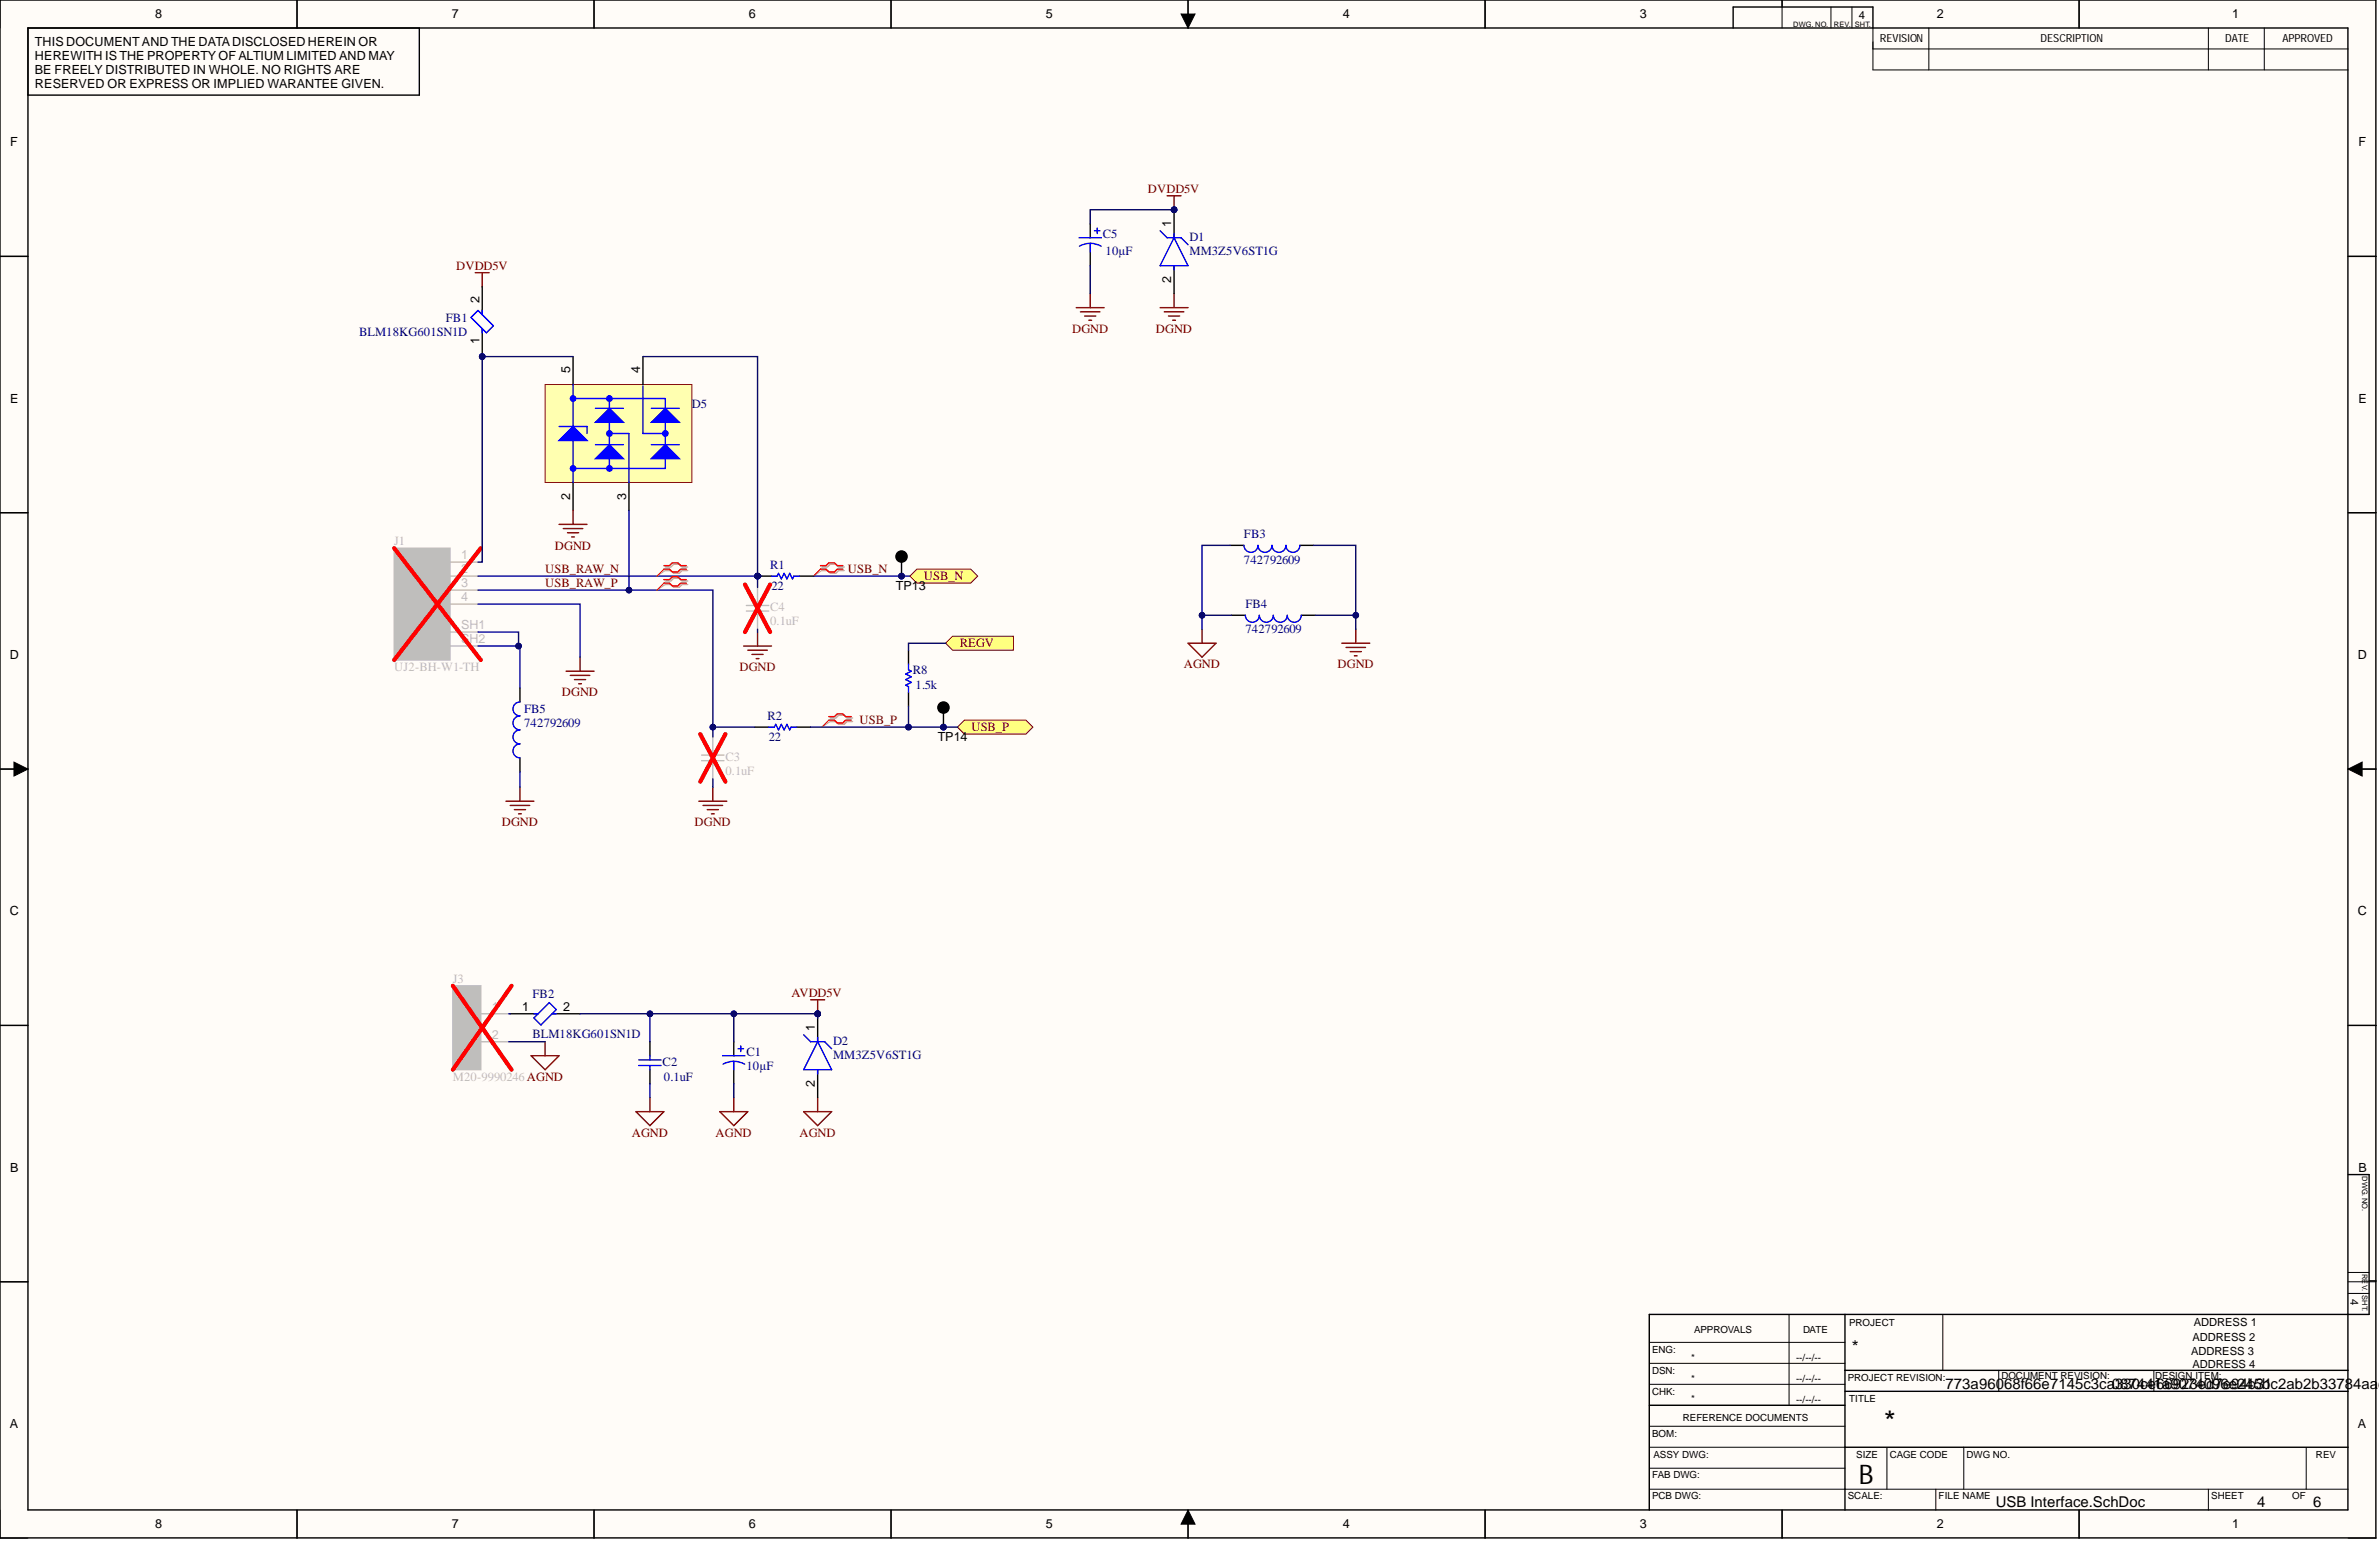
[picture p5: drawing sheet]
<svg xmlns="http://www.w3.org/2000/svg" width="431mm" height="279mm" viewBox="0 0 431 279" stroke-linecap="round" stroke-linejoin="round" font-family="sans-serif">
<defs><g id="words">
<text font-size="5.4" x="341.7" y="259.7">*</text>
<text font-size="4.9" x="337.1" y="269">B</text>
<text font-size="3.2" x="335.9" y="245.2">*</text>
<g font-size="2.7">
<text x="352.8" y="251.9">773a96068f66e7145c3ca330ce66923ed7e94b31</text>
<text x="383" y="251.9">087441a9074096e245bc2ab2b33784aac</text>
<text x="362" y="273.2">USB Interface.SchDoc</text>
<text x="409.4" y="273.2">4</text>
<text x="419.5" y="273.2">6</text>
</g>
<g font-size="2.3">
<text x="28.1" y="3.3">8</text>
<text x="82" y="3.3">7</text>
<text x="135.8" y="3.3">6</text>
<text x="189.7" y="3.3">5</text>
<text x="243.5" y="3.3">4</text>
<text x="297.4" y="3.3">3</text>
<text x="351.2" y="3.3">2</text>
<text x="404.8" y="3.3">1</text>
<text x="6.3" y="8.4">THIS DOCUMENTAND THE DATADISCLOSED HEREIN OR</text>
<text x="6.3" y="10.9">HEREWITH IS THE PROPERTY OF ALTIUM LIMITED AND MAY</text>
<text x="6.3" y="13.4">BE FREELY DISTRIBUTED IN WHOLE. NO RIGHTS ARE</text>
<text x="6.3" y="16">RESERVED OR EXPRESS OR IMPLIED WARANTEE GIVEN.</text>
<text x="1.9" y="26.5">F</text>
<text x="427.7" y="26.5">F</text>
<text x="212.4" y="41.1" transform="rotate(-90 212.4 41.1)">1</text>
<text x="212.4" y="51.4" transform="rotate(-90 212.4 51.4)">2</text>
<text x="86.9" y="55" transform="rotate(-90 86.9 55)">2</text>
<text x="86.9" y="62.5" transform="rotate(-90 86.9 62.5)">1</text>
<text x="103.4" y="67.7" transform="rotate(-90 103.4 67.7)">5</text>
<text x="116.1" y="67.7" transform="rotate(-90 116.1 67.7)">4</text>
<text x="1.9" y="73">E</text>
<text x="427.7" y="73">E</text>
<text x="103.4" y="90.7" transform="rotate(-90 103.4 90.7)">2</text>
<text x="113.6" y="90.7" transform="rotate(-90 113.6 90.7)">3</text>
<text x="162.5" y="107">TP13</text>
<text x="1.8" y="119.5">D</text>
<text x="427.6" y="119.5">D</text>
<text x="170.1" y="134.4">TP14</text>
<text x="1.8" y="166">C</text>
<text x="427.6" y="166">C</text>
<text x="94.7" y="183.3">1</text>
<text x="102.2" y="183.3">2</text>
<text x="147.8" y="186.9" transform="rotate(-90 147.8 186.9)">1</text>
<text x="147.8" y="197.2" transform="rotate(-90 147.8 197.2)">2</text>
<text x="1.9" y="212.5">B</text>
<text x="427.7" y="212.5">B</text>
<text x="1.8" y="258.9">A</text>
<text x="427.6" y="258.9">A</text>
<text x="28.1" y="277.1">8</text>
<text x="82" y="277.1">7</text>
<text x="135.8" y="277.1">6</text>
<text x="189.7" y="277.1">5</text>
<text x="243.5" y="277.1">4</text>
<text x="297.4" y="277.1">3</text>
<text x="351.2" y="277.1">2</text>
<text x="404.8" y="277.1">1</text>
</g>
<g font-size="2.3" fill="#800000">
<text x="208.2" y="35">DVDD5V</text>
<text x="82.7" y="48.9">DVDD5V</text>
<text x="194.4" y="60.3">DGND</text>
<text x="209.6" y="60.3">DGND</text>
<text x="100.6" y="99.6">DGND</text>
<text x="98.9" y="103.9">USB_RAW_N</text>
<text x="98.9" y="106.5">USB_RAW_P</text>
<text x="153.8" y="103.9">USB_N</text>
<text x="167.6" y="105.2">USB_N</text>
<text x="174.1" y="117.4">REGV</text>
<text x="134.1" y="121.7">DGND</text>
<text x="214.7" y="121.2">AGND</text>
<text x="242.6" y="121.2">DGND</text>
<text x="101.9" y="126.3">DGND</text>
<text x="155.9" y="131.3">USB_P</text>
<text x="176.2" y="132.6">USB_P</text>
<text x="91" y="149.8">DGND</text>
<text x="126" y="149.8">DGND</text>
<text x="143.6" y="180.8">AVDD5V</text>
<text x="114.6" y="206.1">AGND</text>
<text x="129.8" y="206.1">AGND</text>
<text x="145" y="206.1">AGND</text>
</g>
<g font-size="2.3" fill="#000080">
<text x="200" y="43.1">C5</text>
<text x="200.5" y="46.1">10µF</text>
<text x="215.7" y="43.6">D1</text>
<text x="215.7" y="46.1">MM3Z5V6ST1G</text>
<text x="80.9" y="58.3">FB1</text>
<text x="65.1" y="60.9">BLM18KG601SN1D</text>
<text x="125.5" y="74">D5</text>
<text x="225.6" y="97.6">FB3</text>
<text x="139.7" y="103.2">R1</text>
<text x="139.9" y="107">22</text>
<text x="225.6" y="102.2">742792609</text>
<text x="225.9" y="110.3">FB4</text>
<text x="225.9" y="114.9">742792609</text>
<text x="165.5" y="122.2">R8</text>
<text x="166" y="125">1.5k</text>
<text x="95.1" y="129.3">FB5</text>
<text x="95.1" y="131.8">742792609</text>
<text x="139.2" y="130.6">R2</text>
<text x="139.4" y="134.4">22</text>
<text x="96.6" y="181">FB2</text>
<text x="96.6" y="188.1">BLM18KG601SN1D</text>
<text x="135.4" y="191.4">C1</text>
<text x="151.1" y="189.4">D2</text>
<text x="151.1" y="191.9">MM3Z5V6ST1G</text>
<text x="120.2" y="193.2">C2</text>
<text x="120.4" y="196">0.1uF</text>
<text x="135.4" y="194">10µF</text>
</g>
<g font-size="2.3" fill="#bfbebc">
<text x="71.5" y="98.9">J1</text>
<text x="83.6" y="101.4">1</text>
<text x="78.7" y="107.8">3</text>
<text x="83.6" y="103.9">2</text>
<text x="83.6" y="106.5">3</text>
<text x="78.7" y="110.3">4</text>
<text x="83.6" y="109">4</text>
<text x="139.7" y="110.8">C4</text>
<text x="139.7" y="113.3">0.1uF</text>
<text x="71.7" y="115.4">SHIELD</text>
<text x="71.7" y="117.9">SHIELD</text>
<text x="83.6" y="114.1">SH1</text>
<text x="83.6" y="116.6">SH2</text>
<text x="71.5" y="121.7">UJ2-BH-W1-TH</text>
<text x="131.6" y="137.9">C3</text>
<text x="131.6" y="140.5">0.1uF</text>
<text x="82.1" y="178.2">J3</text>
<text x="84.6" y="182.8">1</text>
<text x="89.2" y="183.3">1</text>
<text x="89.2" y="188.4">2</text>
<text x="82.1" y="196">M20-9990246 AGND</text>
</g>
<g font-size="2">
<text x="337.1" y="3.4">4</text>
<text x="340.9" y="7.7">REVISION</text>
<text x="370.1" y="7.7">DESCRIPTION</text>
<text x="403.5" y="7.7">DATE</text>
<text x="413.9" y="7.7">APPROVED</text>
<text x="426.3" y="235.5" transform="rotate(90 426.3 235.5)">4</text>
<text x="397.4" y="245.8">ADDRESS 3</text>
<text x="397.6" y="243">ADDRESS 2</text>
<text x="397.9" y="240.4">ADDRESS 1</text>
<text x="397.6" y="248">ADDRESS 4</text>
</g>
<g font-size="1.8">
<text x="299.6" y="245.2">ENG:</text>
<text x="307.2" y="241.7">APPROVALS</text>
<text x="327" y="241.7">DATE</text>
<text x="335.4" y="240.4">PROJECT</text>
<text x="299.6" y="249">DSN:</text>
<text x="306.7" y="246.8">*</text>
<text x="306.7" y="250.6">*</text>
<text x="325.7" y="246.8">--/--/--</text>
<text x="325.7" y="250.6">--/--/--</text>
<text x="335.1" y="250.3">PROJECT REVISION:</text>
<text x="363" y="250.1">DOCUMENT REVISION:</text>
<text x="390.9" y="250.1">DESIGN ITEM:</text>
<text x="299.6" y="252.9">CHK:</text>
<text x="305.2" y="257.7">REFERENCE DOCUMENTS</text>
<text x="306.7" y="254.1">*</text>
<text x="325.7" y="254.4">--/--/--</text>
<text x="335.4" y="254.1">TITLE</text>
<text x="299.6" y="260.5">BOM:</text>
<text x="299.6" y="268.1">FAB DWG:</text>
<text x="299.9" y="264.3">ASSY DWG:</text>
<text x="336.6" y="264.3">SIZE</text>
<text x="342.7" y="264.3">CAGE CODE</text>
<text x="356.7" y="264.3">DWG NO.</text>
<text x="420" y="264.3">REV</text>
<text x="299.6" y="271.9">PCB DWG:</text>
<text x="335.1" y="271.9">SCALE:</text>
<text x="351.6" y="271.9">FILE NAME</text>
<text x="401" y="271.9">SHEET</text>
<text x="415.7" y="271.9">OF</text>
</g>
<g font-size="1.4">
<text x="325.2" y="4.8">DWG. NO.</text>
<text x="332.6" y="4.8">REV.</text>
<text x="336.4" y="4.8">SHT.</text>
</g>
<g font-size="1.3">
<text x="428.4" y="213.2" transform="rotate(90 428.4 213.2)">DWG. NO.</text>
<text x="428.4" y="231" transform="rotate(90 428.4 231)">REV.</text>
<text x="428.4" y="234.8" transform="rotate(90 428.4 234.8)">SHT.</text>
</g>
</g></defs>
<g fill="#fffcf8">
<path d="M0 0h430.9v278.9h-430.9z" fill-rule="evenodd"/>
<path d="M5.1 5.1h420.8v268.7h-420.8z" fill-rule="evenodd"/>
</g>
<g fill="none" stroke="#000" stroke-width=".18">
<path d="M0 0v5.1M53.9 0v5.1M107.7 0v5.1M161.6 0v5.1M214.2 2.5h2.5l-1.2 2.6zM215.5 0v5.1M269.3 0v5.1M323.2 0v5.1M332.1 1.3v3.8M335.9 1.3v3.8M339.7 5.1v7.6h86.2M339.7 8.9h86.2"/>
<path d="M349.8 5.1v7.6M377.1 0v5.1M400.5 5.1v7.6M410.6 5.1v7.6M0 46.5h5.1M425.9 46.5h5M0 93h5.1M425.9 93h5M0 139.4h5.1M2.5 138.2l2.6 1.2-2.6 1.3zM425.9 139.4l2.5-1.2v2.5zM425.9 139.4h5"/>
<path d="M0 185.9h5.1M425.9 185.9h5M0 232.4h5.1M324.5 238.3v16.5M352.3 238.3v10.2M425.9 232.4h5M425.9 234.5h3.8M425.9 230.7h3.8M299.1 247.2h35.5M299.1 243.4h35.5M299.1 251h35.5M299.1 258.6h35.5"/>
<path d="M362.5 248.5v3.8M390.6 248.5v3.8M0 273.8v5.1h5.1M53.9 273.8v5.1M107.7 273.8v5.1M161.6 273.8v5.1M215.5 273.8l1.2 2.5h-2.5zM215.5 273.8v5.1M269.3 273.8v5.1M299.1 270h126.8M299.1 262.4h35.5M299.1 266.2h35.5"/>
<path d="M323.2 273.8v5.1M342.2 262.4v7.6M351.1 270v3.8M356.1 262.4v7.6M377.1 273.8v5.1M400.5 270v3.8M418.2 262.4v7.6M425.9 278.9h5"/>
</g>
<g fill="none" stroke="#000" stroke-width=".25">
<path d="M0 0h430.9v278.8h-430.9zM5.1 5.1h420.7v268.7h-420.7zM53.9 0v5.1M76 5.1v12.1h-70.9M107.7 0v5.1M161.6 0v5.1M215.5 0v5.1M269.3 0v5.1M314.3 5.1v-3.8h25.4v3.8M323.2 0v1.3M377.1 0v5.1M0 46.5h5.1"/>
<path d="M425.9 46.5h5M0 93h5.1M425.9 93h5M0 139.4h5.1M425.9 139.4h5M0 185.9h5.1M425.9 185.9h5M425.9 213h3.8v25.3h-130.6v35.5M0 232.4h5.1M334.6 238.3v35.5M429.7 232.2h1.2M299.1 254.8h35.5"/>
<path d="M334.6 248.5h91.3M334.6 252.3h91.3M53.9 273.8v5.1M107.7 273.8v5.1M161.6 273.8v5.1M215.5 273.8v5.1M269.3 273.8v5.1M323.2 273.8v5.1M334.6 262.4h91.3M377.1 273.8v5.1"/>
</g>
<path d="M214.2 2.5h2.5l-1.2 2.6zM2.5 138.2l2.6 1.2-2.6 1.3zM425.9 139.4l2.5-1.2v2.5zM215.5 273.8l1.2 2.5h-2.5z" fill="#000"/>
<path d="M71.5 99.4h10.1v20.3h-10.1z" fill-rule="evenodd" fill="#bfbebc"/>
<path d="M71.5 99.4h10.1v20.3h-10.1zM81.6 101.9h5.1M81.6 104.5h5.1M81.6 107h5.1M81.6 109.5h5.1M81.6 114.6h5.1M81.6 117.1h5.1" fill="none" stroke="#bfbebc" stroke-width=".25"/>
<path d="M71.5 99.4l15.7 20.3M87.2 99.4l-15.7 20.3" fill="none" stroke="#f00" stroke-width=".76"/>
<path d="M105.2 119.2v2.5M102.7 121.7h5M103.4 122.5h3.6M104.2 123.2h2M104.9 124h.5M91.8 145.3h5M92.5 146h3.6M93.3 146.8h2M94 147.6h.5M94.3 142.7v2.6" fill="none" stroke="#800000" stroke-width=".25"/>
<path d="M136.9 131.8h2.5M144.5 131.8h2.5" fill="none" stroke="#000" stroke-width=".25"/>
<path d="M139.4 131.8h1l.3-.5 .5 1 .5-1 .5 1 .5-1 .5 1 .3-.5h1" fill="none" stroke="#00f" stroke-width=".25"/>
<circle cx="137.4" cy="104.5" r=".51" fill="#000080"/>
<circle cx="137.4" cy="104.5" r=".51" fill="none" stroke="#000080" stroke-width=".18"/>
<path d="M137.4 104.5h2.5M145 104.5h2.5" fill="none" stroke="#000" stroke-width=".25"/>
<circle cx="137.4" cy="104.5" r=".51" fill="#000080"/>
<circle cx="137.4" cy="104.5" r=".51" fill="none" stroke="#000080" stroke-width=".18"/>
<path d="M195.7 43.1h4M197.7 44.1l.8 .1 1.2 .4M197.7 44.1l-.8 .1-1.1 .4M197.7 44.1v1.5M198.5 41.8h1M199 41.3v1M139.9 104.5h1l.3-.6 .5 1.1 .5-1.1 .5 1.1 .5-1.1 .5 1.1 .3-.5h1" fill="none" stroke="#00f" stroke-width=".25"/>
<path d="M149 102.8h1.1l.5-.5h1l.5 .5h1M149 103.4h1.1l.5 .5h1l.5-.5h1M150.6 130.2h1l.5-.5h1l.5 .5h1M150.6 130.8h1l.5 .5h1l.5-.5h1" fill="none" stroke="#d0a19e" stroke-width=".25"/>
<path d="M149 103.4l-1.5 1.1M150.6 130.8l-1.6 1" fill="none" stroke="#d0a19e" stroke-width=".18"/>
<path d="M148.8 102.6h1l.5-.6h1l.5 .6h1.1M148.8 103.2h1l.5 .5h1l.5-.5h1.1M150.3 129.9h1l.5-.5h1.1l.5 .5h1M150.3 130.6h1l.5 .5h1.1l.5-.5h1" fill="none" stroke="#f00" stroke-width=".25"/>
<path d="M148.8 103.2l-1.3 1.3M150.3 130.6l-1.3 1.2" fill="none" stroke="#f00" stroke-width=".18"/>
<path d="M197.7 40.6v2.5M197.7 45.6v2.6" fill="none" stroke="#000" stroke-width=".25"/>
<g fill="none" stroke="#800000" stroke-width=".25">
<path d="M195.2 55.8h5.1M195.9 56.5h3.6M196.7 57.3h2M197.5 58.1h.5M197.7 53.2v2.6M210.4 55.8h5.1M211.2 56.5h3.5M211.9 57.3h2M212.7 58.1h.5M212.9 53.2v2.6M134.9 117.1h5M135.6 117.9h3.6"/>
<path d="M136.4 118.7h2M137.1 119.4h.5M137.4 114.6v2.5M215.5 116.6h5l-2.5 2.6zM218 114.1v2.5M243.3 116.6h5.1M244.1 117.4h3.6M244.9 118.1h2M245.6 118.9h.5M245.9 114.1v2.5M126.7 145.3h5.1M127.5 146h3.6"/>
<path d="M128.3 146.8h2M129 147.6h.5M129.3 142.7v2.6"/>
</g>
<path d="M135.4 110.8h4M135.4 109.8h4M137.4 106.5v3.3M137.4 110.8v3.3M127.2 137.9h4.1M127.2 136.9h4.1M129.3 133.6v3.3M129.3 137.9v3.3" fill="none" stroke="#bfbebc" stroke-width=".25"/>
<path d="M135.1 106l4.6 8.6M139.7 106l-4.6 8.6M127 133.1l4.6 8.6M131.6 133.1l-4.6 8.6" fill="none" stroke="#f00" stroke-width=".76"/>
<path d="M166.3 103.2h9.7l1.3 1.3-1.3 1.2h-9.7l-1.3-1.2z" fill-rule="evenodd" fill="#ffff80"/>
<path d="M166.3 103.2h9.7l1.3 1.3-1.3 1.2h-9.7l-1.3-1.2z" fill="none" stroke="#800000" stroke-width=".18"/>
<path d="M174.9 130.6h11.2l1.2 1.2-1.2 1.3h-11.2l-1.3-1.3z" fill-rule="evenodd" fill="#ffff80"/>
<path d="M174.9 130.6h11.2l1.2 1.2-1.2 1.3h-11.2l-1.3-1.3z" fill="none" stroke="#800000" stroke-width=".18"/>
<path d="M211.7 35.5h2.5M212.9 35.5v2.5" fill="none" stroke="#800000" stroke-width=".25"/>
<circle cx="212.9" cy="38" r=".51" fill="#000080"/>
<circle cx="212.9" cy="38" r=".51" fill="none" stroke="#000080" stroke-width=".18"/>
<path d="M164.8 117.9v2.5M164.8 125.5v2.5" fill="none" stroke="#000" stroke-width=".25"/>
<path d="M164.8 120.4v1l.5 .3-1 .5 1 .5-1 .5 1 .5-1 .5 .5 .3v1" fill="none" stroke="#00f" stroke-width=".25"/>
<path d="M172.8 115.4h11v2.5h-11l-1.3-1.3z" fill-rule="evenodd" fill="#ffff80"/>
<path d="M172.8 115.4h11v2.5h-11l-1.3-1.3z" fill="none" stroke="#800000" stroke-width=".18"/>
<circle cx="212.9" cy="38" r=".51" fill="#000080"/>
<circle cx="212.9" cy="38" r=".51" fill="none" stroke="#000080" stroke-width=".18"/>
<path d="M212.9 38v5.1M212.9 48.2v5" fill="none" stroke="#000" stroke-width=".25"/>
<circle cx="212.9" cy="38" r=".51" fill="#000080"/>
<circle cx="212.9" cy="38" r=".51" fill="none" stroke="#000080" stroke-width=".18"/>
<path d="M210.4 41.8l1.3 1.3h2.5l1.3 1.3M212.9 43.1l2.6 5.1h-5.1zM212.9 42.3v.8M212.9 48.2v.7" fill="none" stroke="#00f" stroke-width=".25"/>
<path d="M98.9 69.7h26.6v17.8h-26.6z" fill-rule="evenodd" fill="#ffffb0"/>
<path d="M98.9 69.7h26.6v17.8h-26.6z" fill="none" stroke="#800000" stroke-width=".18"/>
<path d="M103.9 64.7v5M116.6 64.7v5M103.9 87.5v5M114.1 87.5v5" fill="none" stroke="#000" stroke-width=".25"/>
<path d="M120.7 80.6l2.5 2.6h-5.1z" fill="#00f"/>
<path d="M118.1 80.6h5.1M120.7 80.6l2.5 2.6h-5.1z" fill="none" stroke="#00f" stroke-width=".25"/>
<path d="M120.7 74l2.5 2.6h-5.1z" fill="#00f"/>
<path d="M118.1 74h5.1M120.7 74l2.5 2.6h-5.1z" fill="none" stroke="#00f" stroke-width=".25"/>
<path d="M110.5 80.6l2.6 2.6h-5.1z" fill="#00f"/>
<path d="M108 80.6h5.1M110.5 80.6l2.6 2.6h-5.1z" fill="none" stroke="#00f" stroke-width=".25"/>
<path d="M110.5 74l2.6 2.6h-5.1z" fill="#00f"/>
<path d="M103.9 72.3h16.8v1.7M108 74h5.1M110.5 74l2.6 2.6h-5.1zM110.5 72.3v2M110.5 76.1v5M116.6 78.6h4.1M120.7 76.1v5M110.5 83.2v1.7M120.7 83.2v1.7h-16.8" fill="none" stroke="#00f" stroke-width=".25"/>
<path d="M110.5 78.4l.2 .1-.1 .3-.3-.1 .1-.3M120.7 78.4l.2 .1-.1 .3-.3-.1 .1-.3" fill="none" stroke="#00f" stroke-width=".76"/>
<path d="M103.9 77.3l2.6 2.6h-5.1z" fill="#00f"/>
<path d="M101.4 77.3h5.1v1.3M103.9 77.3l2.6 2.6h-5.1zM103.9 69.7v8.4M103.9 79.4v8.1M110.3 78.6h3.8v8.9M116.6 70v8.6M225.6 98.9a1.27 1.27 0 0 0 1.3 1.2 1.27 1.27 0 0 0 1.2-1.2 1.27 1.27 0 0 0 1.3 1.2 1.27 1.27 0 0 0 1.3-1.2 1.27 1.27 0 0 0 1.2 1.2 1.27 1.27 0 0 0 1.3-1.2 1.27 1.27 0 0 0 1.3 1.2 1.27 1.27 0 0 0 1.2-1.2M225.9 111.6a1.27 1.27 0 0 0 1.2 1.2 1.27 1.27 0 0 0 1.3-1.2 1.27 1.27 0 0 0 1.3 1.2 1.27 1.27 0 0 0 1.2-1.2 1.27 1.27 0 0 0 1.3 1.2 1.27 1.27 0 0 0 1.3-1.2 1.27 1.27 0 0 0 1.2 1.2 1.27 1.27 0 0 0 1.3-1.2M94.3 127.3a1.27 1.27 0 0 0-1.3 1.2 1.27 1.27 0 0 0 1.3 1.3 1.27 1.27 0 0 0-1.3 1.3 1.27 1.27 0 0 0 1.3 1.2 1.27 1.27 0 0 0-1.3 1.3 1.27 1.27 0 0 0 1.3 1.3 1.27 1.27 0 0 0-1.3 1.2 1.27 1.27 0 0 0 1.3 1.3" fill="none" stroke="#00f" stroke-width=".25"/>
<path d="M103.9 72l.2 .2-.1 .3-.3-.1 .1-.3M110.5 72l.2 .2-.1 .3-.3-.1 .1-.3M103.9 84.7l.2 .1-.1 .3-.3-.1 .1-.3M110.5 84.7l.2 .1-.1 .3-.3-.1 .1-.3" fill="none" stroke="#00f" stroke-width=".76"/>
<path d="M101.4 95.1h5.1M102.2 95.8h3.5M102.9 96.6h2M103.7 97.4h.5M103.9 92.5v2.6" fill="none" stroke="#800000" stroke-width=".25"/>
<path d="M223.1 98.9h2.5M235.7 98.9h2.6M223.3 111.6h2.6M236 111.6h2.5M94.3 124.7v2.6M94.3 137.4v2.5" fill="none" stroke="#000" stroke-width=".25"/>
<circle cx="163.5" cy="104.5" r=".51" fill="#000080"/>
<circle cx="163.5" cy="104.5" r=".51" fill="none" stroke="#000080" stroke-width=".18"/>
<circle cx="163.5" cy="100.9" r="1.02" fill="#000"/>
<g fill="none" stroke="#000" stroke-width=".25">
<path d="M163.5 101.9v2.6"/>
<circle cx="163.5" cy="100.9" r="1.02"/>
</g>
<circle cx="163.5" cy="104.5" r=".51" fill="#000080"/>
<circle cx="163.5" cy="104.5" r=".51" fill="none" stroke="#000080" stroke-width=".18"/>
<circle cx="171.1" cy="131.8" r=".51" fill="#000080"/>
<circle cx="171.1" cy="131.8" r=".51" fill="none" stroke="#000080" stroke-width=".18"/>
<circle cx="171.1" cy="128.3" r="1.02" fill="#000"/>
<g fill="none" stroke="#000" stroke-width=".25">
<path d="M171.1 129.3v2.5"/>
<circle cx="171.1" cy="128.3" r="1.02"/>
</g>
<circle cx="171.1" cy="131.8" r=".51" fill="#000080"/>
<circle cx="171.1" cy="131.8" r=".51" fill="none" stroke="#000080" stroke-width=".18"/>
<path d="M212.9 38.3v-.3h-15.2v2.6" fill="none" stroke="#000080" stroke-width=".25"/>
<circle cx="212.9" cy="38" r=".51" fill="#000080"/>
<circle cx="212.9" cy="38" r=".51" fill="none" stroke="#000080" stroke-width=".18"/>
<path d="M147.5 104.5h17.5" fill="none" stroke="#000080" stroke-width=".25"/>
<circle cx="163.5" cy="104.5" r=".51" fill="#000080"/>
<circle cx="163.5" cy="104.5" r=".51" fill="none" stroke="#000080" stroke-width=".18"/>
<path d="M137.4 104.5v2M137.4 114.1v.5" fill="none" stroke="#000080" stroke-width=".25"/>
<circle cx="137.4" cy="104.5" r=".51" fill="#000080"/>
<circle cx="137.4" cy="104.5" r=".51" fill="none" stroke="#000080" stroke-width=".18"/>
<path d="M86.7 104.5h51.4" fill="none" stroke="#000080" stroke-width=".25"/>
<circle cx="137.4" cy="104.5" r=".51" fill="#000080"/>
<circle cx="137.4" cy="104.5" r=".51" fill="none" stroke="#000080" stroke-width=".18"/>
<path d="M114.1 92.5v14.5M129.3 141.2v1.5" fill="none" stroke="#000080" stroke-width=".25"/>
<circle cx="114.1" cy="107" r=".51" fill="#000080"/>
<circle cx="114.1" cy="107" r=".51" fill="none" stroke="#000080" stroke-width=".18"/>
<path d="M116.6 64.7h20.8v39.8" fill="none" stroke="#000080" stroke-width=".25"/>
<circle cx="137.4" cy="104.5" r=".51" fill="#000080"/>
<circle cx="137.4" cy="104.5" r=".51" fill="none" stroke="#000080" stroke-width=".18"/>
<path d="M86.7 109.5h18.5v9.7M86.7 107h42.6v26.6" fill="none" stroke="#000080" stroke-width=".25"/>
<circle cx="114.1" cy="107" r=".51" fill="#000080"/>
<circle cx="114.1" cy="107" r=".51" fill="none" stroke="#000080" stroke-width=".18"/>
<circle cx="129.3" cy="131.8" r=".51" fill="#000080"/>
<circle cx="129.3" cy="131.8" r=".51" fill="none" stroke="#000080" stroke-width=".18"/>
<path d="M129.3 131.8h7.6" fill="none" stroke="#000080" stroke-width=".25"/>
<circle cx="129.3" cy="131.8" r=".51" fill="#000080"/>
<circle cx="129.3" cy="131.8" r=".51" fill="none" stroke="#000080" stroke-width=".18"/>
<path d="M86.7 114.6h7.3v2.5h-7.3M171.5 116.6h-6.7v1.3" fill="none" stroke="#000080" stroke-width=".25"/>
<circle cx="94" cy="117.1" r=".51" fill="#000080"/>
<circle cx="94" cy="117.1" r=".51" fill="none" stroke="#000080" stroke-width=".18"/>
<path d="M94 117.1h.3v7.6" fill="none" stroke="#000080" stroke-width=".25"/>
<circle cx="94" cy="117.1" r=".51" fill="#000080"/>
<circle cx="94" cy="117.1" r=".51" fill="none" stroke="#000080" stroke-width=".18"/>
<path d="M223.1 98.9h-5.1v15.2M94.3 139.9v2.8" fill="none" stroke="#000080" stroke-width=".25"/>
<circle cx="218" cy="111.6" r=".51" fill="#000080"/>
<circle cx="218" cy="111.6" r=".51" fill="none" stroke="#000080" stroke-width=".18"/>
<path d="M218 111.6h5.3" fill="none" stroke="#000080" stroke-width=".25"/>
<circle cx="218" cy="111.6" r=".51" fill="#000080"/>
<circle cx="218" cy="111.6" r=".51" fill="none" stroke="#000080" stroke-width=".18"/>
<path d="M238.3 98.9h7.6v15.2" fill="none" stroke="#000080" stroke-width=".25"/>
<circle cx="245.9" cy="111.6" r=".51" fill="#000080"/>
<circle cx="245.9" cy="111.6" r=".51" fill="none" stroke="#000080" stroke-width=".18"/>
<path d="M238.5 111.6h7.4" fill="none" stroke="#000080" stroke-width=".25"/>
<circle cx="245.9" cy="111.6" r=".51" fill="#000080"/>
<circle cx="245.9" cy="111.6" r=".51" fill="none" stroke="#000080" stroke-width=".18"/>
<path d="M147 131.8h26.6" fill="none" stroke="#000080" stroke-width=".25"/>
<circle cx="164.8" cy="131.8" r=".51" fill="#000080"/>
<circle cx="164.8" cy="131.8" r=".51" fill="none" stroke="#000080" stroke-width=".18"/>
<circle cx="171.1" cy="131.8" r=".51" fill="#000080"/>
<circle cx="171.1" cy="131.8" r=".51" fill="none" stroke="#000080" stroke-width=".18"/>
<path d="M164.8 128v3.8" fill="none" stroke="#000080" stroke-width=".25"/>
<circle cx="164.8" cy="131.8" r=".51" fill="#000080"/>
<circle cx="164.8" cy="131.8" r=".51" fill="none" stroke="#000080" stroke-width=".18"/>
<path d="M197.7 48.2v5" fill="none" stroke="#000080" stroke-width=".25"/>
<path d="M117.9 188.9v2.5M117.9 194v2.5M133.1 188.9v2.5M133.1 194v2.5" fill="none" stroke="#000" stroke-width=".25"/>
<path d="M115.8 193.2h4.1M115.8 192.2h4.1M117.9 191.4v.8M117.9 193.2v.8M131.1 191.4h4M133.1 192.4l.8 .1 1.2 .4M133.1 192.4l-.8 .1-1.2 .4M133.1 192.4v1.6M133.8 190.1h1.1M134.3 189.6v1.1" fill="none" stroke="#00f" stroke-width=".25"/>
<path d="M117.9 199v2.6M133.1 199v2.6M147 181.3h2.6M148.3 181.3v2.5M148.3 199v2.6M115.3 201.6h5.1l-2.5 2.5zM130.5 201.6h5.1l-2.5 2.5zM145.8 201.6h5l-2.5 2.5z" fill="none" stroke="#800000" stroke-width=".25"/>
<circle cx="148.3" cy="183.8" r=".51" fill="#000080"/>
<circle cx="148.3" cy="183.8" r=".51" fill="none" stroke="#000080" stroke-width=".18"/>
<circle cx="148.3" cy="183.8" r=".51" fill="#000080"/>
<circle cx="148.3" cy="183.8" r=".51" fill="none" stroke="#000080" stroke-width=".18"/>
<path d="M148.3 183.8v5.1M148.3 194v5" fill="none" stroke="#000" stroke-width=".25"/>
<circle cx="148.3" cy="183.8" r=".51" fill="#000080"/>
<circle cx="148.3" cy="183.8" r=".51" fill="none" stroke="#000080" stroke-width=".18"/>
<path d="M96.8 183.8h.8M99.6 181.8l1.3 1.2-2.8 2.8-1.3-1.2zM100.1 183.8h.8M145.8 187.6l1.2 1.3h2.6l1.2 1.2M148.3 188.9l2.5 5.1h-5zM148.3 188.1v.8M148.3 194v.7" fill="none" stroke="#00f" stroke-width=".25"/>
<path d="M92.5 183.8h5.1M100.1 183.8h5.1" fill="none" stroke="#000" stroke-width=".25"/>
<path d="M105.2 183.8h43.1M117.9 196.5v2.5" fill="none" stroke="#000080" stroke-width=".25"/>
<circle cx="117.9" cy="183.8" r=".51" fill="#000080"/>
<circle cx="117.9" cy="183.8" r=".51" fill="none" stroke="#000080" stroke-width=".18"/>
<circle cx="133.1" cy="183.8" r=".51" fill="#000080"/>
<circle cx="133.1" cy="183.8" r=".51" fill="none" stroke="#000080" stroke-width=".18"/>
<circle cx="148.3" cy="183.8" r=".51" fill="#000080"/>
<circle cx="148.3" cy="183.8" r=".51" fill="none" stroke="#000080" stroke-width=".18"/>
<path d="M133.1 183.8v5.1M133.1 196.5v2.5" fill="none" stroke="#000080" stroke-width=".25"/>
<circle cx="133.1" cy="183.8" r=".51" fill="#000080"/>
<circle cx="133.1" cy="183.8" r=".51" fill="none" stroke="#000080" stroke-width=".18"/>
<path d="M117.9 183.8v5.1" fill="none" stroke="#000080" stroke-width=".25"/>
<circle cx="117.9" cy="183.8" r=".51" fill="#000080"/>
<circle cx="117.9" cy="183.8" r=".51" fill="none" stroke="#000080" stroke-width=".18"/>
<path d="M148.3 183.8v.8" fill="none" stroke="#000080" stroke-width=".25"/>
<circle cx="148.3" cy="183.8" r=".51" fill="#000080"/>
<circle cx="148.3" cy="183.8" r=".51" fill="none" stroke="#000080" stroke-width=".18"/>
<path d="M103.9 64.7h-16.4v37.2h-.8" fill="none" stroke="#000080" stroke-width=".25"/>
<circle cx="87.5" cy="64.7" r=".51" fill="#000080"/>
<circle cx="87.5" cy="64.7" r=".51" fill="none" stroke="#000080" stroke-width=".18"/>
<path d="M86.2 49.4h2.5M87.5 49.4v2.6" fill="none" stroke="#800000" stroke-width=".25"/>
<circle cx="87.5" cy="64.7" r=".51" fill="#000080"/>
<circle cx="87.5" cy="64.7" r=".51" fill="none" stroke="#000080" stroke-width=".18"/>
<path d="M87.5 59.6v5.1" fill="none" stroke="#000" stroke-width=".25"/>
<circle cx="87.5" cy="64.7" r=".51" fill="#000080"/>
<circle cx="87.5" cy="64.7" r=".51" fill="none" stroke="#000080" stroke-width=".18"/>
<path d="M87.5 52v5" fill="none" stroke="#000" stroke-width=".25"/>
<path d="M86.7 56.3l2.8 2.8-1.3 1.2-2.8-2.7zM87.5 56.3v.7M87.5 59.6v.7" fill="none" stroke="#00f" stroke-width=".25"/>
<path d="M82.1 178.7h5.1v15.3h-5.1z" fill-rule="evenodd" fill="#bfbebc"/>
<path d="M82.1 178.7h5.1v15.3h-5.1z" fill="none" stroke="#bfbebc" stroke-width=".25"/>
<path d="M83.1 183h2.3v1.6h-2.3z" fill-rule="evenodd" fill="#bfbebc"/>
<path d="M83.1 183h2.3v1.6h-2.3zM85.4 183.8h1.8" fill="none" stroke="#bfbebc" stroke-width=".25"/>
<path d="M83.1 188.1h2.3v1.5h-2.3z" fill-rule="evenodd" fill="#bfbebc"/>
<path d="M83.1 188.1h2.3v1.5h-2.3zM85.4 188.9h6.9M87.2 183.8h5.1" fill="none" stroke="#bfbebc" stroke-width=".25"/>
<path d="M82.1 178.7l10.7 15.3M92.8 178.7l-10.7 15.3" fill="none" stroke="#f00" stroke-width=".76"/>
<path d="M96.3 191.4h5.1l-2.5 2.6zM98.9 188.9v2.5" fill="none" stroke="#800000" stroke-width=".25"/>
<path d="M92.3 188.9h6.6M92.3 183.8h.2" fill="none" stroke="#000080" stroke-width=".25"/>
<path d="M120.7 102.8h1l.5-.5h1l.5 .5h1M120.7 103.4h1l.5 .5h1l.5-.5h1M120.7 105.3h1l.5-.5h1l.5 .5h1M120.7 106h1l.5 .5h1l.5-.5h1" fill="none" stroke="#d0a19e" stroke-width=".25"/>
<path d="M120.7 103.4l-1.6 1.1M120.7 106l-1.6 1" fill="none" stroke="#d0a19e" stroke-width=".18"/>
<path d="M120.4 102.6h1l.5-.6h1l.5 .6h1.1M120.4 103.2h1l.5 .5h1l.5-.5h1.1M120.4 105.1h1l.5-.5h1l.5 .5h1.1M120.4 105.7h1l.5 .5h1l.5-.5h1.1" fill="none" stroke="#f00" stroke-width=".25"/>
<path d="M120.4 103.2l-1.3 1.3M120.4 105.7l-1.3 1.3" fill="none" stroke="#f00" stroke-width=".18"/>
<use href="#words"/>
</svg>
